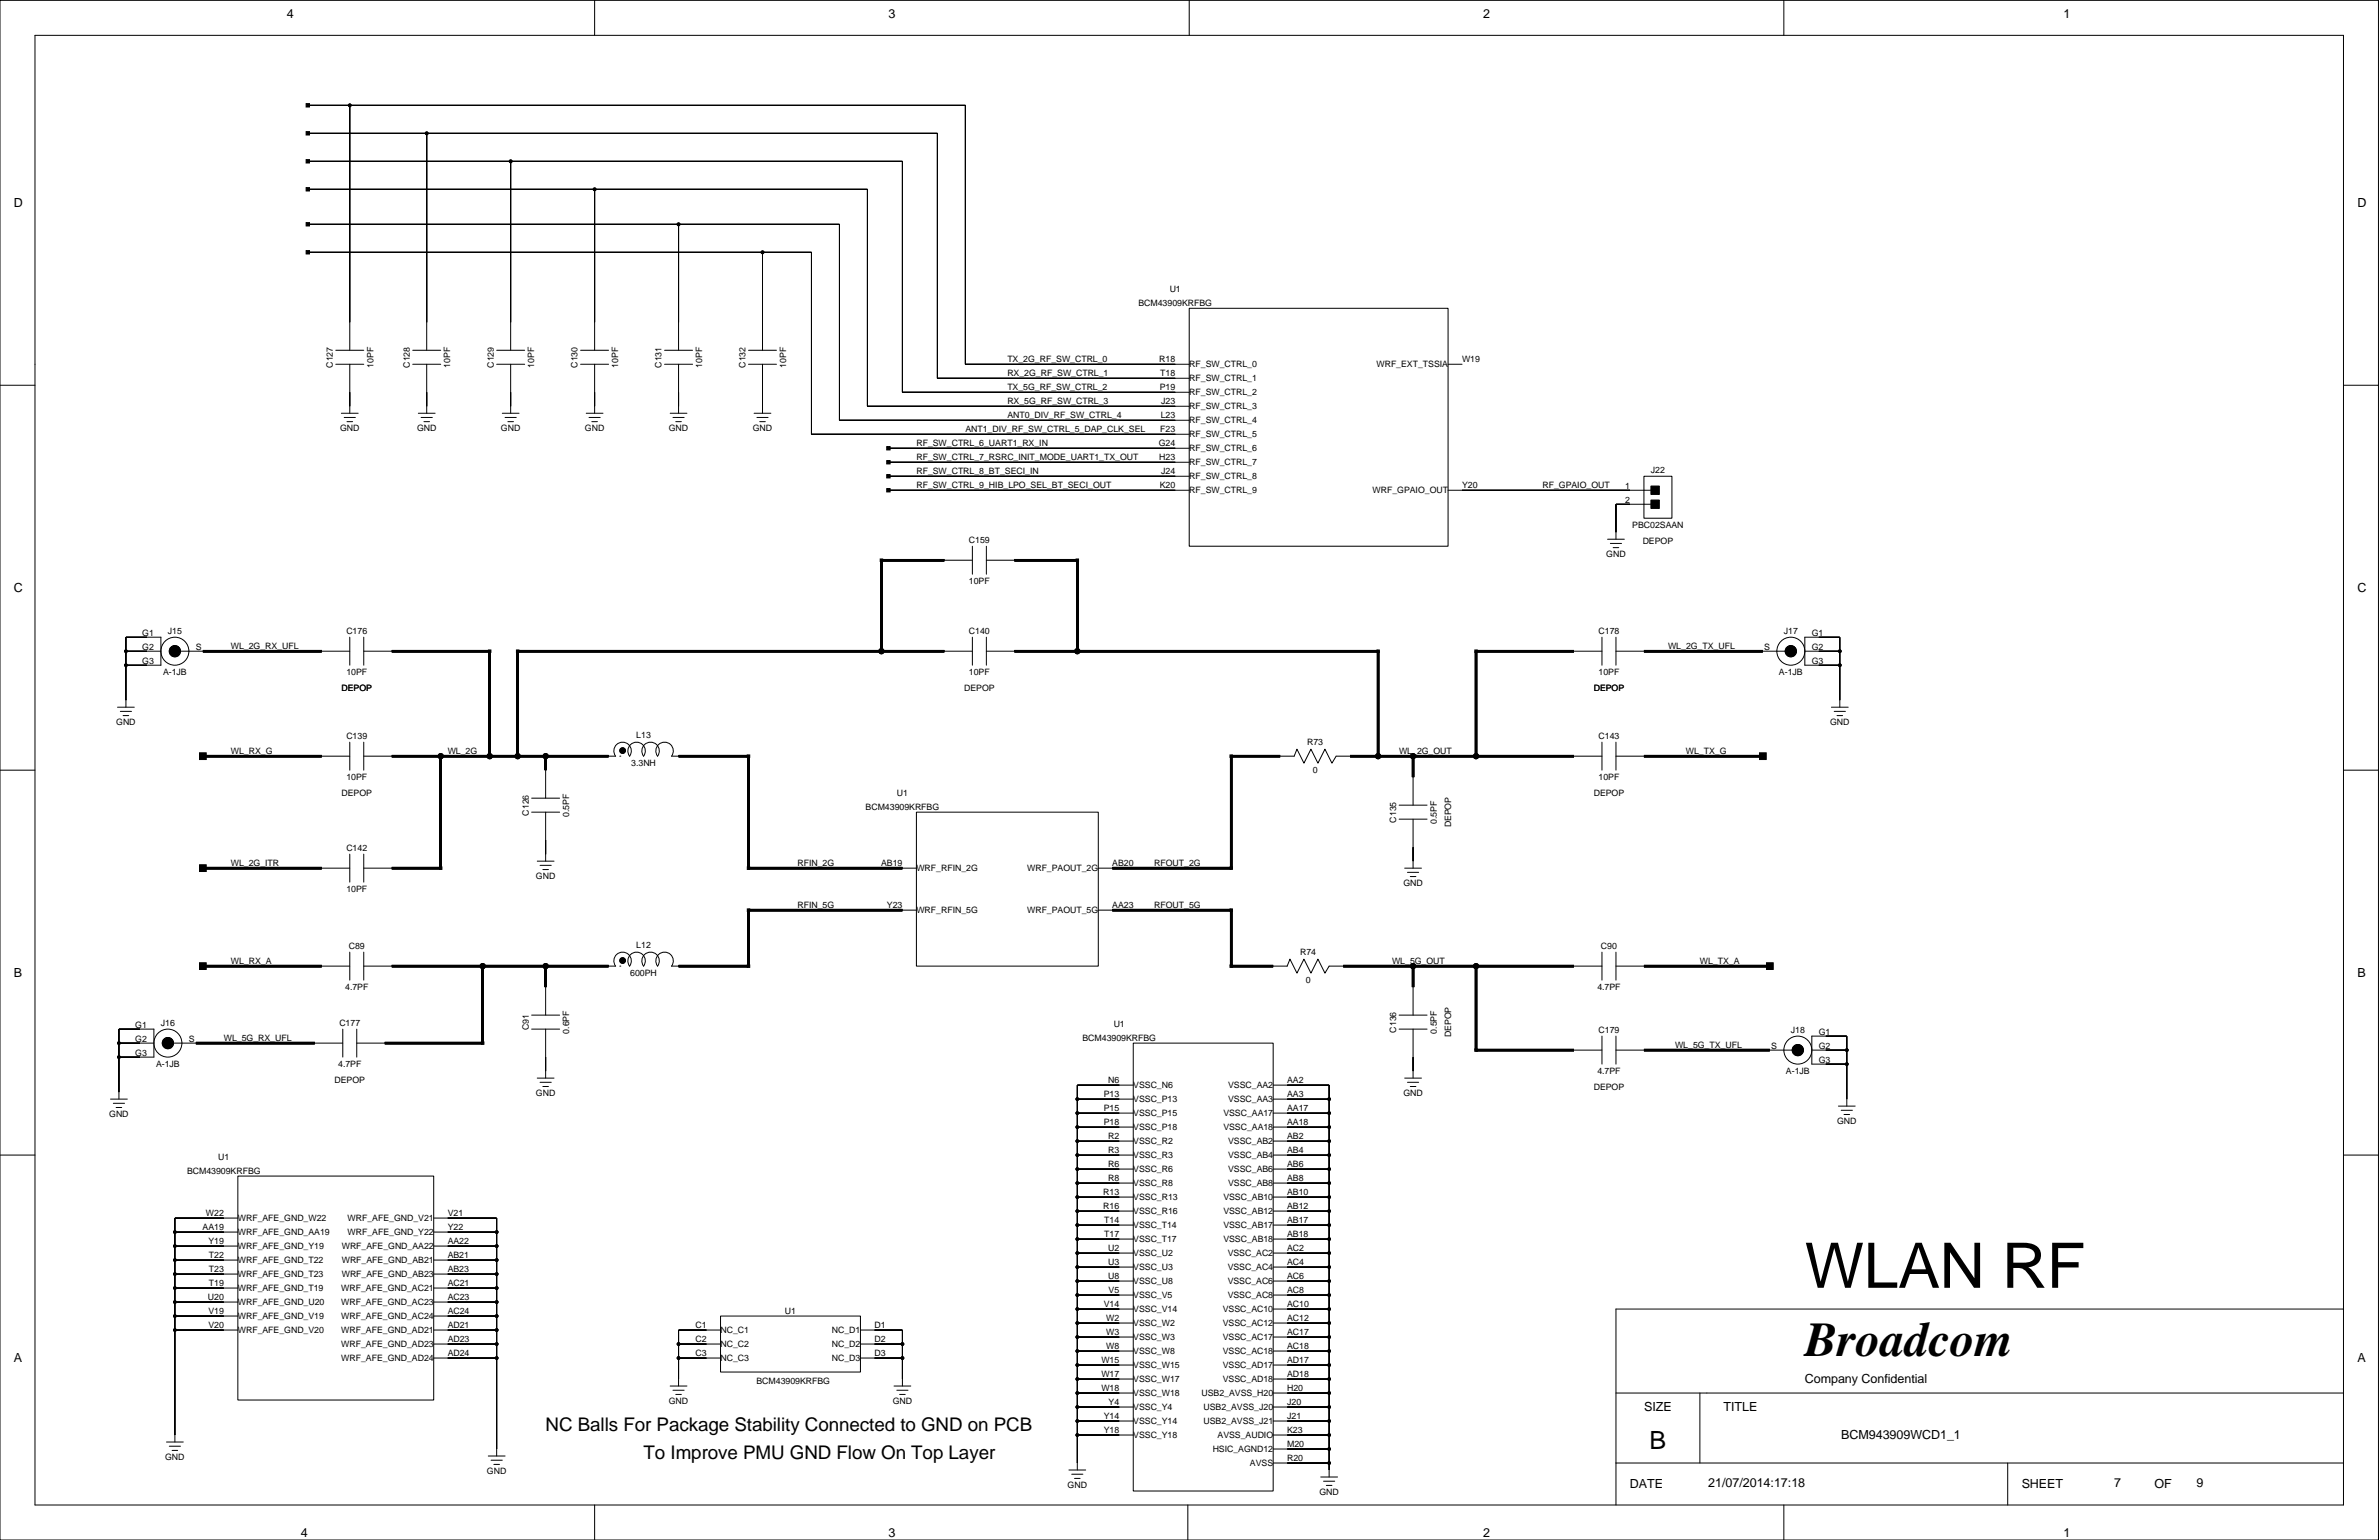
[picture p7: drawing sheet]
<svg xmlns="http://www.w3.org/2000/svg" width="432mm" height="279mm" viewBox="0 0 432 279" stroke-linecap="round" stroke-linejoin="round" font-family="sans-serif">
<defs><g id="words">
<text font-size="11.4" x="327.6" y="233.6">WLAN RF</text>
<text font-size="8.8" x="327.6" y="246.1">Broadcom</text>
<text font-size="4.6" x="299.4" y="263">B</text>
<g font-size="3.4">
<text x="99" y="259.6">NC Balls For Package Stability Connected to GND on PCB</text>
<text x="116.8" y="264.7">To Improve PMU GND Flow On Top Layer</text>
</g>
<g font-size="2.3">
<text x="52.1" y="3.4">4</text>
<text x="161.3" y="3.4">3</text>
<text x="269.2" y="3.4">2</text>
<text x="374.6" y="3.4">1</text>
<text x="2.5" y="37.6">D</text>
<text x="427.9" y="37.6">D</text>
<text x="2.5" y="107.5">C</text>
<text x="427.9" y="107.5">C</text>
<text x="2.5" y="177.3">B</text>
<text x="427.9" y="177.3">B</text>
<text x="2.5" y="247.1">A</text>
<text x="327.6" y="250.9">Company Confidential</text>
<text x="427.9" y="247.1">A</text>
<text x="298.4" y="256">SIZE</text>
<text x="312.8" y="256">TITLE</text>
<text x="334.2" y="261.1">BCM943909WCD1_1</text>
<text x="310.1" y="269.7">21/07/2014:17:18</text>
<text x="383.7" y="269.7">7</text>
<text x="398.7" y="269.7">9</text>
<text x="295.8" y="270">DATE</text>
<text x="366.9" y="270">SHEET</text>
<text x="391.1" y="270">OF</text>
<text x="54.6" y="278.9">4</text>
<text x="161.3" y="278.9">3</text>
<text x="269.2" y="278.9">2</text>
<text x="374.6" y="278.9">1</text>
</g>
<g font-size="1.6">
<text x="212.3" y="53">U1</text>
<text x="206.6" y="55.6">BCM43909KRFBG</text>
<text x="182.8" y="65.7">TX_2G_RF_SW_CTRL_0</text>
<text x="210.4" y="65.7">R18</text>
<text x="265.4" y="65.7">W19</text>
<text x="60.4" y="66.7" transform="rotate(-90 60.4 66.7)">C127</text>
<text x="67.8" y="66.7" transform="rotate(-90 67.8 66.7)">10PF</text>
<text x="74.4" y="66.7" transform="rotate(-90 74.4 66.7)">C128</text>
<text x="81.7" y="66.7" transform="rotate(-90 81.7 66.7)">10PF</text>
<text x="89.6" y="66.7" transform="rotate(-90 89.6 66.7)">C129</text>
<text x="97" y="66.7" transform="rotate(-90 97 66.7)">10PF</text>
<text x="104.8" y="66.7" transform="rotate(-90 104.8 66.7)">C130</text>
<text x="112.2" y="66.7" transform="rotate(-90 112.2 66.7)">10PF</text>
<text x="120.1" y="66.7" transform="rotate(-90 120.1 66.7)">C131</text>
<text x="127.4" y="66.7" transform="rotate(-90 127.4 66.7)">10PF</text>
<text x="135.3" y="66.7" transform="rotate(-90 135.3 66.7)">C132</text>
<text x="142.7" y="66.7" transform="rotate(-90 142.7 66.7)">10PF</text>
<text x="182.8" y="68.3">RX_2G_RF_SW_CTRL_1</text>
<text x="182.8" y="70.8">TX_5G_RF_SW_CTRL_2</text>
<text x="210.5" y="70.8">P19</text>
<text x="210.6" y="68.3">T18</text>
<text x="215.9" y="66.6">RF_SW_CTRL_0</text>
<text x="215.9" y="69.1">RF_SW_CTRL_1</text>
<text x="215.9" y="71.6">RF_SW_CTRL_2</text>
<text x="249.8" y="66.6">WRF_EXT_TSSIA</text>
<text x="182.8" y="75.9">ANT0_DIV_RF_SW_CTRL_4</text>
<text x="182.8" y="73.3">RX_5G_RF_SW_CTRL_3</text>
<text x="210.7" y="75.9">L23</text>
<text x="210.8" y="73.3">J23</text>
<text x="215.9" y="74.2">RF_SW_CTRL_3</text>
<text x="215.9" y="76.7">RF_SW_CTRL_4</text>
<text x="61.7" y="78.2">GND</text>
<text x="75.7" y="78.2">GND</text>
<text x="90.9" y="78.2">GND</text>
<text x="106.2" y="78.2">GND</text>
<text x="121.4" y="78.2">GND</text>
<text x="136.6" y="78.2">GND</text>
<text x="166.3" y="83.5">RF_SW_CTRL_7_RSRC_INIT_MODE_UART1_TX_OUT</text>
<text x="166.3" y="81">RF_SW_CTRL_6_UART1_RX_IN</text>
<text x="175.2" y="78.4">ANT1_DIV_RF_SW_CTRL_5_DAP_CLK_SEL</text>
<text x="210.3" y="81">G24</text>
<text x="210.4" y="83.5">H23</text>
<text x="210.6" y="78.4">F23</text>
<text x="215.9" y="79.3">RF_SW_CTRL_5</text>
<text x="215.9" y="81.8">RF_SW_CTRL_6</text>
<text x="166.3" y="86">RF_SW_CTRL_8_BT_SECI_IN</text>
<text x="166.3" y="88.6">RF_SW_CTRL_9_HIB_LPO_SEL_BT_SECI_OUT</text>
<text x="210.5" y="88.6">K20</text>
<text x="210.8" y="86">J24</text>
<text x="215.9" y="84.3">RF_SW_CTRL_7</text>
<text x="215.9" y="86.9">RF_SW_CTRL_8</text>
<text x="215.9" y="89.4">RF_SW_CTRL_9</text>
<text x="249.1" y="89.4">WRF_GPAIO_OUT</text>
<text x="265.4" y="88.6">Y20</text>
<text x="280" y="88.6">RF_GPAIO_OUT</text>
<text x="295" y="88.7">1</text>
<text x="299.6" y="85.9">J22</text>
<text x="295" y="91.2">2</text>
<text x="296.3" y="95.8">PBC02SAAN</text>
<text x="175.9" y="98.6">C159</text>
<text x="291.5" y="101.1">GND</text>
<text x="298.2" y="98.7">DEPOP</text>
<text x="175.9" y="105.9">10PF</text>
<text x="25.8" y="115.3">G1</text>
<text x="25.8" y="117.9">G2</text>
<text x="30.5" y="115.1">J15</text>
<text x="35.6" y="117.9">S</text>
<text x="41.9" y="117.8">WL_2G_RX_UFL</text>
<text x="62.9" y="115.1">C176</text>
<text x="175.9" y="115.1">C140</text>
<text x="290.1" y="115.1">C178</text>
<text x="302.8" y="117.8">WL_2G_TX_UFL</text>
<text x="320.2" y="117.9">S</text>
<text x="323.8" y="115.1">J17</text>
<text x="328.9" y="115.3">G1</text>
<text x="328.9" y="117.9">G2</text>
<text x="25.8" y="120.4">G3</text>
<text x="29.6" y="122.4">A-1JB</text>
<text x="62" y="125.4">DEPOP</text>
<text x="62.9" y="122.4">10PF</text>
<text x="175" y="125.4">DEPOP</text>
<text x="175.9" y="122.4">10PF</text>
<text x="289.3" y="125.4">DEPOP</text>
<text x="290.1" y="122.4">10PF</text>
<text x="322.9" y="122.4">A-1JB</text>
<text x="328.9" y="120.4">G3</text>
<text x="21.1" y="131.6">GND</text>
<text x="332.2" y="131.6">GND</text>
<text x="41.9" y="136.8">WL_RX_G</text>
<text x="62.9" y="134.1">C139</text>
<text x="81.3" y="136.8">WL_2G</text>
<text x="115.5" y="133.9">L13</text>
<text x="237.3" y="135.1">R73</text>
<text x="253.9" y="136.8">WL_2G_OUT</text>
<text x="290.1" y="134.1">C143</text>
<text x="306" y="136.8">WL_TX_G</text>
<text x="62.9" y="141.5">10PF</text>
<text x="114.6" y="138.9">3.3NH</text>
<text x="238.3" y="140.2">0</text>
<text x="290.1" y="141.5">10PF</text>
<text x="62" y="144.5">DEPOP</text>
<text x="96" y="148" transform="rotate(-90 96 148)">C126</text>
<text x="103.3" y="148.2" transform="rotate(-90 103.3 148.2)">0.5PF</text>
<text x="157.1" y="147">BCM43909KRFBG</text>
<text x="162.8" y="144.4">U1</text>
<text x="253.4" y="149.2" transform="rotate(-90 253.4 149.2)">C135</text>
<text x="260.8" y="149.5" transform="rotate(-90 260.8 149.5)">0.5PF</text>
<text x="289.3" y="144.5">DEPOP</text>
<text x="62.9" y="154.4">C142</text>
<text x="263.4" y="150.1" transform="rotate(-90 263.4 150.1)">DEPOP</text>
<text x="41.9" y="157.1">WL_2G_ITR</text>
<text x="62.9" y="161.8">10PF</text>
<text x="97.3" y="159.5">GND</text>
<text x="144.7" y="157.1">RFIN_2G</text>
<text x="159.9" y="157.1">AB19</text>
<text x="166.3" y="158">WRF_RFIN_2G</text>
<text x="186.4" y="158">WRF_PAOUT_2G</text>
<text x="201.9" y="157.1">AB20</text>
<text x="209.5" y="157.1">RFOUT_2G</text>
<text x="254.7" y="160.8">GND</text>
<text x="144.7" y="164.8">RFIN_5G</text>
<text x="161" y="164.8">Y23</text>
<text x="166.3" y="165.6">WRF_RFIN_5G</text>
<text x="186.4" y="165.6">WRF_PAOUT_5G</text>
<text x="201.9" y="164.8">AA23</text>
<text x="209.5" y="164.8">RFOUT_5G</text>
<text x="63.3" y="172.2">C89</text>
<text x="115.5" y="171.9">L12</text>
<text x="236" y="173.2">R74</text>
<text x="290.6" y="172.2">C90</text>
<text x="41.9" y="174.9">WL_RX_A</text>
<text x="62.6" y="179.6">4.7PF</text>
<text x="114.4" y="177">600PH</text>
<text x="237" y="178.3">0</text>
<text x="252.7" y="174.9">WL_5G_OUT</text>
<text x="289.9" y="179.6">4.7PF</text>
<text x="308.5" y="174.9">WL_TX_A</text>
<text x="24.6" y="186.4">G1</text>
<text x="24.6" y="191.5">G3</text>
<text x="24.6" y="189">G2</text>
<text x="29.2" y="186.2">J16</text>
<text x="34.3" y="189">S</text>
<text x="40.6" y="188.9">WL_5G_RX_UFL</text>
<text x="61.6" y="186.2">C177</text>
<text x="96" y="186.9" transform="rotate(-90 96 186.9)">C91</text>
<text x="103.3" y="187.5" transform="rotate(-90 103.3 187.5)">0.6PF</text>
<text x="196.5" y="188.9">BCM43909KRFBG</text>
<text x="202.1" y="186.3">U1</text>
<text x="253.4" y="187.3" transform="rotate(-90 253.4 187.3)">C136</text>
<text x="260.8" y="187.5" transform="rotate(-90 260.8 187.5)">0.5PF</text>
<text x="263.4" y="188.2" transform="rotate(-90 263.4 188.2)">DEPOP</text>
<text x="290.1" y="187.4">C179</text>
<text x="304" y="190.2">WL_5G_TX_UFL</text>
<text x="321.5" y="190.2">S</text>
<text x="325" y="187.4">J18</text>
<text x="330.1" y="187.7">G1</text>
<text x="330.1" y="190.2">G2</text>
<text x="28.3" y="193.5">A-1JB</text>
<text x="60.7" y="196.5">DEPOP</text>
<text x="61.4" y="193.5">4.7PF</text>
<text x="201.1" y="196.5">N6</text>
<text x="205.7" y="197.3">VSSC_N6</text>
<text x="222.9" y="197.3">VSSC_AA2</text>
<text x="233.6" y="196.5">AA2</text>
<text x="289.3" y="197.8">DEPOP</text>
<text x="289.9" y="194.8">4.7PF</text>
<text x="324.2" y="194.8">A-1JB</text>
<text x="330.1" y="192.8">G3</text>
<text x="19.8" y="202.7">GND</text>
<text x="97.3" y="198.9">GND</text>
<text x="200.3" y="201.6">P15</text>
<text x="200.3" y="199">P13</text>
<text x="205.7" y="199.9">VSSC_P13</text>
<text x="205.7" y="202.4">VSSC_P15</text>
<text x="222" y="202.4">VSSC_AA17</text>
<text x="222.9" y="199.9">VSSC_AA3</text>
<text x="233.6" y="201.6">AA17</text>
<text x="233.6" y="199">AA3</text>
<text x="254.7" y="198.9">GND</text>
<text x="333.4" y="203.9">GND</text>
<text x="200.3" y="204.1">P18</text>
<text x="201.1" y="209.2">R3</text>
<text x="201.1" y="206.7">R2</text>
<text x="205.7" y="205">VSSC_P18</text>
<text x="205.7" y="207.5">VSSC_R2</text>
<text x="222" y="205">VSSC_AA18</text>
<text x="222.9" y="207.5">VSSC_AB2</text>
<text x="233.6" y="209.2">AB4</text>
<text x="233.6" y="206.7">AB2</text>
<text x="233.6" y="204.1">AA18</text>
<text x="34" y="213">BCM43909KRFBG</text>
<text x="39.6" y="210.5">U1</text>
<text x="201.1" y="214.3">R8</text>
<text x="201.1" y="211.7">R6</text>
<text x="205.7" y="210">VSSC_R3</text>
<text x="205.7" y="212.6">VSSC_R6</text>
<text x="205.7" y="215.1">VSSC_R8</text>
<text x="222.9" y="210">VSSC_AB4</text>
<text x="222.9" y="212.6">VSSC_AB6</text>
<text x="222.9" y="215.1">VSSC_AB8</text>
<text x="233.6" y="214.3">AB8</text>
<text x="233.6" y="211.7">AB6</text>
<text x="37.4" y="220.6">W22</text>
<text x="43.2" y="221.5">WRF_AFE_GND_W22</text>
<text x="63.1" y="221.5">WRF_AFE_GND_V21</text>
<text x="81.3" y="220.6">V21</text>
<text x="200.3" y="219.4">R16</text>
<text x="200.3" y="216.8">R13</text>
<text x="200.4" y="221.9">T14</text>
<text x="205.7" y="217.7">VSSC_R13</text>
<text x="205.7" y="220.2">VSSC_R16</text>
<text x="222" y="217.7">VSSC_AB10</text>
<text x="222" y="220.2">VSSC_AB12</text>
<text x="233.6" y="221.9">AB17</text>
<text x="233.6" y="219.4">AB12</text>
<text x="233.6" y="216.8">AB10</text>
<text x="36.8" y="223.2">AA19</text>
<text x="37.8" y="225.7">Y19</text>
<text x="43.2" y="224">WRF_AFE_GND_AA19</text>
<text x="43.2" y="226.5">WRF_AFE_GND_Y19</text>
<text x="62" y="226.5">WRF_AFE_GND_AA22</text>
<text x="63.1" y="224">WRF_AFE_GND_Y22</text>
<text x="81.3" y="225.7">AA22</text>
<text x="81.3" y="223.2">Y22</text>
<text x="200.4" y="224.4">T17</text>
<text x="201.1" y="227">U2</text>
<text x="205.7" y="222.7">VSSC_T14</text>
<text x="205.7" y="225.3">VSSC_T17</text>
<text x="205.7" y="227.8">VSSC_U2</text>
<text x="222" y="222.7">VSSC_AB17</text>
<text x="222" y="225.3">VSSC_AB18</text>
<text x="222.8" y="227.8">VSSC_AC2</text>
<text x="233.6" y="227">AC2</text>
<text x="233.6" y="224.4">AB18</text>
<text x="37.9" y="233.3">T19</text>
<text x="37.9" y="230.8">T23</text>
<text x="37.9" y="228.2">T22</text>
<text x="43.2" y="229.1">WRF_AFE_GND_T22</text>
<text x="43.2" y="231.6">WRF_AFE_GND_T23</text>
<text x="62" y="229.1">WRF_AFE_GND_AB21</text>
<text x="62" y="231.6">WRF_AFE_GND_AB23</text>
<text x="81.3" y="233.3">AC21</text>
<text x="81.3" y="230.8">AB23</text>
<text x="81.3" y="228.2">AB21</text>
<text x="201.1" y="232.1">U8</text>
<text x="201.1" y="229.5">U3</text>
<text x="205.7" y="230.4">VSSC_U3</text>
<text x="205.7" y="232.9">VSSC_U8</text>
<text x="222.8" y="230.4">VSSC_AC4</text>
<text x="222.8" y="232.9">VSSC_AC6</text>
<text x="233.6" y="232.1">AC6</text>
<text x="233.6" y="229.5">AC4</text>
<text x="37.7" y="235.9">U20</text>
<text x="37.8" y="238.4">V19</text>
<text x="43.2" y="234.2">WRF_AFE_GND_T19</text>
<text x="43.2" y="236.7">WRF_AFE_GND_U20</text>
<text x="43.2" y="239.2">WRF_AFE_GND_V19</text>
<text x="61.9" y="234.2">WRF_AFE_GND_AC21</text>
<text x="61.9" y="236.7">WRF_AFE_GND_AC23</text>
<text x="61.9" y="239.2">WRF_AFE_GND_AC24</text>
<text x="81.3" y="238.4">AC24</text>
<text x="81.3" y="235.9">AC23</text>
<text x="142.5" y="238.4">U1</text>
<text x="200.3" y="237.1">V14</text>
<text x="200.8" y="239.7">W2</text>
<text x="201.2" y="234.6">V5</text>
<text x="205.7" y="235.4">VSSC_V5</text>
<text x="205.7" y="238">VSSC_V14</text>
<text x="222" y="238">VSSC_AC10</text>
<text x="222.8" y="235.4">VSSC_AC8</text>
<text x="233.6" y="239.7">AC12</text>
<text x="233.6" y="237.1">AC10</text>
<text x="233.6" y="234.6">AC8</text>
<text x="37.8" y="240.9">V20</text>
<text x="43.2" y="241.8">WRF_AFE_GND_V20</text>
<text x="61.9" y="241.8">WRF_AFE_GND_AD21</text>
<text x="61.9" y="244.3">WRF_AFE_GND_AD23</text>
<text x="81.3" y="243.5">AD23</text>
<text x="81.3" y="240.9">AD21</text>
<text x="126.2" y="243.5">C2</text>
<text x="126.2" y="240.9">C1</text>
<text x="130.8" y="241.8">NC_C1</text>
<text x="130.8" y="244.3">NC_C2</text>
<text x="151" y="241.8">NC_D1</text>
<text x="151" y="244.3">NC_D2</text>
<text x="158.7" y="243.5">D2</text>
<text x="158.7" y="240.9">D1</text>
<text x="200.8" y="244.8">W8</text>
<text x="200.8" y="242.2">W3</text>
<text x="205.7" y="240.5">VSSC_W2</text>
<text x="205.7" y="243.1">VSSC_W3</text>
<text x="205.7" y="245.6">VSSC_W8</text>
<text x="222" y="240.5">VSSC_AC12</text>
<text x="222" y="243.1">VSSC_AC17</text>
<text x="222" y="245.6">VSSC_AC18</text>
<text x="233.6" y="244.8">AC18</text>
<text x="233.6" y="242.2">AC17</text>
<text x="61.9" y="246.9">WRF_AFE_GND_AD24</text>
<text x="81.3" y="246">AD24</text>
<text x="126.2" y="246">C3</text>
<text x="130.8" y="246.9">NC_C3</text>
<text x="137.3" y="251.1">BCM43909KRFBG</text>
<text x="151" y="246.9">NC_D3</text>
<text x="158.7" y="246">D3</text>
<text x="199.9" y="249.8">W17</text>
<text x="199.9" y="247.3">W15</text>
<text x="205.7" y="248.1">VSSC_W15</text>
<text x="205.7" y="250.7">VSSC_W17</text>
<text x="222" y="248.1">VSSC_AD17</text>
<text x="222" y="250.7">VSSC_AD18</text>
<text x="233.6" y="249.8">AD18</text>
<text x="233.6" y="247.3">AD17</text>
<text x="121.4" y="254.7">GND</text>
<text x="162" y="254.7">GND</text>
<text x="199.9" y="252.4">W18</text>
<text x="200.3" y="257.5">Y14</text>
<text x="201.2" y="254.9">Y4</text>
<text x="205.7" y="253.2">VSSC_W18</text>
<text x="205.7" y="255.8">VSSC_Y4</text>
<text x="218.1" y="253.2">USB2_AVSS_H20</text>
<text x="218.4" y="255.8">USB2_AVSS_J20</text>
<text x="233.6" y="257.5">J21</text>
<text x="233.6" y="254.9">J20</text>
<text x="233.6" y="252.4">H20</text>
<text x="200.3" y="260">Y18</text>
<text x="205.7" y="258.3">VSSC_Y14</text>
<text x="205.7" y="260.8">VSSC_Y18</text>
<text x="218.4" y="258.3">USB2_AVSS_J21</text>
<text x="220.1" y="263.4">HSIC_AGND12</text>
<text x="221" y="260.8">AVSS_AUDIO</text>
<text x="233.6" y="262.5">M20</text>
<text x="233.6" y="260">K23</text>
<text x="30" y="264.9">GND</text>
<text x="88.4" y="267.4">GND</text>
<text x="193.8" y="270">GND</text>
<text x="226.9" y="265.9">AVSS</text>
<text x="233.6" y="265.1">R20</text>
<text x="239.5" y="271.2">GND</text>
</g>
</g></defs>
<g fill="none" stroke="#000" stroke-width=".18">
<path d="M0 .1h431.7v279.3h-431.7zM6.3 6.4h419.1v266.7h-419.1zM55.9 19.1h119.3v47h40.7M63.5 19.1v44.4M107.9 .1v6.3M215.9 .1v6.3M323.8 .1v6.3M55.9 24.2h114.2v44.4h45.8M55.9 29.3h107.9v41.9h52.1M55.9 34.3h101.5v39.4h58.5M77.5 24.2v39.3M92.7 29.3v34.2"/>
<path d="M107.9 34.3v29.2M55.9 40.7h96.5v35.5h63.5M55.9 45.8h91.4v33h68.6M123.2 40.7v22.8M138.4 45.8v17.7M215.9 55.9h46.9v43.2h-46.9zM0 69.9h6.3M60.9 66.1h5.1M60.9 63.5h5.1M62 75h3M62.5 75.7h2M63 76.5h1"/>
<path d="M63.5 66.1v8.9M74.9 66.1h5.1M74.9 63.5h5.1M75.9 75h3.1M76.4 75.7h2.1M76.9 76.5h1.1M77.5 66.1v8.9M90.1 66.1h5.1M90.1 63.5h5.1M91.2 75h3M91.7 75.7h2M92.2 76.5h1"/>
<path d="M92.7 66.1v8.9M105.4 66.1h5.1M105.4 63.5h5.1M106.4 75h3M106.9 75.7h2M107.4 76.5h1M107.9 66.1v8.9M120.6 66.1h5.1M120.6 63.5h5.1M121.6 75h3.1M122.1 75.7h2.1M122.7 76.5h1"/>
<path d="M123.2 66.1v8.9M135.9 66.1h5M135.9 63.5h5M136.9 75h3M137.4 75.7h2M137.9 76.5h1M138.4 66.1v8.9M262.8 66.1h2.6M425.4 69.9h6.3M161.3 88.9h54.6M161.3 83.9h54.6M161.3 81.3h54.6"/>
<path d="M161.3 86.4h54.6M176.5 99.1v5.1M179 99.1v5.1M262.8 88.9h36.9M291.8 97.8h3M292.3 98.6h2M292.8 99.4h1M298.4 86.4h5.1v7.6h-5.1zM299.7 91.5h-6.4v6.3M22.9 118.1h6.3M31.7 118.1h.1M31.7 118.1h5.1"/>
<path d="M58.4 118.1h5.1M63.5 115.6v5.1M66 115.6v5.1M66 118.1h5.1M171.4 118.1h5.1M171.4 101.6h5.1M176.5 115.6v5.1M179 118.1h5.1M179 115.6v5.1M179 101.6h5.1M285.7 118.1h5.1M290.8 115.6v5.1"/>
<path d="M293.3 115.6v5.1M293.3 118.1h5.1M320 118.1h5M325 118.1h.1M327.6 118.1h6.3M0 139.7h6.3M20.3 135.9h.1M21.3 128.3h3.1M21.8 129.1h2.1M22.3 129.8h1.1M22.9 120.7h6.3v-5.1h-6.3v12.7M58.4 137.2h5.1"/>
<path d="M63.5 134.7v5M66 137.2h5.1M66 134.7v5M99 139.7v5.1M110.5 137.2h1.2M111.7 137.2a1.59 1.59 0 0 1 .2-2.1 1.59 1.59 0 0 1 2.2 0 1.59 1.59 0 0 1 .2 2.1 1.59 1.59 0 0 1 .2-2.1 1.59 1.59 0 0 1 2.1 0 1.59 1.59 0 0 1 .2 2.1 1.59 1.59 0 0 1 .2-2.1 1.59 1.59 0 0 1 2.1 0 1.59 1.59 0 0 1 .3 2.1 1.59 1.59 0 0 1 .2-2.1 1.59 1.59 0 0 1 2.1 0 1.59 1.59 0 0 1 .2 2.1M112.5 137.2h.1M121.9 137.2h1.3M232.4 137.2h2.5l.5-1.3 1.3 2.6 1.2-2.6 1.3 2.6 1.3-2.6 1.3 2.6 .7-1.3h2.6M285.7 137.2h5.1M290.8 134.7v5M293.3 137.2h5.1"/>
<path d="M293.3 134.7v5M332.4 128.3h3.1M332.9 129.1h2M333.4 129.8h1M333.9 120.7h-6.3v-5.1h6.3v12.7M336.5 135.9h.1M425.4 139.7h6.3M58.4 157.5h5.1M63.5 155v5M66 155v5M66 157.5h5.1M96.5 147.3h5.1"/>
<path d="M96.5 144.8h5.1M97.5 156.2h3.1M98 157h2.1M98.5 157.8h1M99 147.3v8.9M163.8 157.5h2.5M166.3 147.3h33v28h-33zM199.3 157.5h2.6M253.9 148.6h5.1M253.9 146.1h5.1M255 157.5h3M255.5 158.3h2"/>
<path d="M256 159h1M256.5 141v5.1M256.5 148.6v8.9M58.4 175.3h5.1M63.5 172.7v5.1M66 172.7v5.1M66 175.3h5.1M99 179.1v5.1M110.5 175.3h1.2a1.59 1.59 0 0 1 .2-2.1 1.59 1.59 0 0 1 2.2 0 1.59 1.59 0 0 1 .2 2.1 1.59 1.59 0 0 1 .2-2.1 1.59 1.59 0 0 1 2.1 0 1.59 1.59 0 0 1 .2 2.1 1.59 1.59 0 0 1 .2-2.1 1.59 1.59 0 0 1 2.1 0 1.59 1.59 0 0 1 .3 2.1 1.59 1.59 0 0 1 .2-2.1 1.59 1.59 0 0 1 2.1 0 1.59 1.59 0 0 1 .2 2.1h1.3M112.5 175.3h.1M163.8 165.1h2.5M199.3 165.1h2.6"/>
<path d="M231.1 175.3h2.5l.5-1.3 1.3 2.6 1.3-2.6 1.2 2.6 1.3-2.6 1.3 2.6 .7-1.3h2.6M256.5 179.1v5.1M285.7 175.3h5.1M290.8 172.7v5.1M293.3 175.3h5.1M293.3 172.7v5.1M20.1 199.4h3M21.6 191.8h6.3v-5.1h-6.3v12.7M21.6 189.3h6.3M30.5 189.3h.1M30.5 189.3h5.1M57.1 189.3h5.1"/>
<path d="M62.2 186.7v5.1M64.8 189.3h5M64.8 186.7v5.1M96.5 186.7h5.1M96.5 184.2h5.1M97.5 195.6h3.1M98 196.4h2.1M98.5 197.1h1M99 186.7v8.9M195.5 199.4h10.2M205.7 189.3h25.4v81.2h-25.4zM205.7 196.9h-10.2v69.8"/>
<path d="M231.1 199.4h10.1M231.1 196.9h10.1v71.1M253.9 186.7h5.1M253.9 184.2h5.1M255 195.6h3M255.5 196.4h2M256 197.1h1M256.5 186.7v8.9M285.7 190.5h5.1M290.8 188v5.1M293.3 188v5.1M293.3 190.5h5.1"/>
<path d="M321.2 190.5h5.1M326.3 190.5h.1M328.9 190.5h6.3M335.2 193.1h-6.3v-5.1h6.3v12.7M0 209.6h6.3M19 207h.1M20.6 200.2h2M21.1 200.9h1M43.2 213.4h35.5v40.6h-35.5zM195.5 209.6h10.2M195.5 217.2h10.2M195.5 214.6h10.2"/>
<path d="M195.5 212.1h10.2M195.5 207h10.2M195.5 201.9h10.2M195.5 204.5h10.2M195.5 219.7h10.2M231.1 209.6h10.1M231.1 217.2h10.1M231.1 214.6h10.1M231.1 212.1h10.1M231.1 207h10.1M231.1 201.9h10.1M231.1 204.5h10.1"/>
<path d="M231.1 219.7h10.1M333.7 200.7h3M334.2 201.4h2M334.7 202.2h1M337.7 208.3h.1M425.4 209.6h6.3M31.7 238.8h11.5M31.7 233.7h11.5M31.7 228.6h11.5M31.7 226.1h11.5M31.7 223.5h11.5M31.7 231.2h11.5"/>
<path d="M31.7 236.2h11.5M43.2 221h-11.5v40.6M78.7 221h11.4v43.2M78.7 238.8h11.4M78.7 233.7h11.4M78.7 228.6h11.4M78.7 226.1h11.4M78.7 223.5h11.4M78.7 231.2h11.4M78.7 236.2h11.4M130.8 238.8h25.4v10.1h-25.4zM195.5 237.5h10.2"/>
<path d="M195.5 235h10.2M195.5 232.4h10.2M195.5 229.9h10.2M195.5 224.8h10.2M195.5 222.3h10.2M195.5 227.3h10.2M231.1 237.5h10.1M231.1 235h10.1M231.1 232.4h10.1M231.1 229.9h10.1M231.1 224.8h10.1M231.1 222.3h10.1"/>
<path d="M231.1 227.3h10.1M425.4 237.5h-132.1v35.6M31.7 241.3h11.5M78.7 246.4h11.4M78.7 243.8h11.4M78.7 241.3h11.4M121.6 251.5h3.1M122.1 252.2h2.1M122.7 253h1M123.2 246.4h7.6M123.2 243.8h7.6M130.8 241.3h-7.6v10.2"/>
<path d="M156.2 246.4h7.6M156.2 243.8h7.6M156.2 241.3h7.6v10.2M162.3 251.5h3M162.8 252.2h2M163.3 253h1M195.5 252.7h10.2M195.5 255.3h10.2M195.5 250.2h10.2M195.5 245.1h10.2M195.5 240h10.2M195.5 242.6h10.2"/>
<path d="M195.5 247.7h10.2M195.5 257.8h10.2M231.1 252.7h10.1M231.1 255.3h10.1M231.1 250.2h10.1M231.1 245.1h10.1M231.1 240h10.1M231.1 242.6h10.1M231.1 247.7h10.1M231.1 257.8h10.1M293.3 252.7h132.1M308.5 252.7v12.7"/>
<path d="M30.2 261.6h3.1M30.7 262.4h2.1M31.2 263.1h1.1M88.6 264.2h3.1M89.1 264.9h2.1M89.6 265.7h1.1M107.9 273.1v6.3M194 266.7h3.1M194.5 267.5h2.1M195 268.2h1M195.5 260.4h10.2M215.6 273.1v6.3"/>
<path d="M231.1 265.4h10.1M231.1 260.4h10.1M231.1 262.9h10.1M239.7 268h3.1M240.2 268.7h2.1M240.7 269.5h1.1M293.3 265.4h132.1M323.8 273.1v6.3M364.4 265.4v7.7"/>
<circle cx="63.5" cy="19.1" r=".25"/>
<circle cx="77.5" cy="24.2" r=".25"/>
<circle cx="92.7" cy="29.3" r=".25"/>
<circle cx="107.9" cy="34.3" r=".25"/>
<circle cx="123.2" cy="40.7" r=".25"/>
<circle cx="138.4" cy="45.8" r=".25"/>
<circle cx="22.9" cy="118.1" r=".25"/>
<circle cx="31.7" cy="118.1" r="2.54"/>
<circle cx="31.7" cy="118.1" r="1.02"/>
<circle cx="160" cy="118.1" r=".48"/>
<circle cx="195.5" cy="118.1" r=".48"/>
<circle cx="325" cy="118.1" r="2.54"/>
<circle cx="325" cy="118.1" r="1.02"/>
<circle cx="333.9" cy="118.1" r=".25"/>
<circle cx="22.9" cy="120.7" r=".25"/>
<circle cx="80" cy="137.2" r=".48"/>
<circle cx="88.9" cy="137.2" r=".48"/>
<circle cx="94" cy="137.2" r=".48"/>
<circle cx="99" cy="137.2" r=".48"/>
<circle cx="113" cy="136.2" r=".51"/>
<circle cx="250.1" cy="137.2" r=".48"/>
<circle cx="256.5" cy="137.2" r=".48"/>
<circle cx="267.9" cy="137.2" r=".48"/>
<circle cx="333.9" cy="120.7" r=".25"/>
<circle cx="87.6" cy="175.3" r=".48"/>
<circle cx="99" cy="175.3" r=".48"/>
<circle cx="113" cy="174.3" r=".51"/>
<circle cx="256.5" cy="175.3" r=".48"/>
<circle cx="267.9" cy="175.3" r=".48"/>
<circle cx="21.6" cy="189.3" r=".25"/>
<circle cx="21.6" cy="191.8" r=".25"/>
<circle cx="30.5" cy="189.3" r="2.54"/>
<circle cx="30.5" cy="189.3" r="1.02"/>
<circle cx="195.5" cy="199.4" r=".25"/>
<circle cx="241.2" cy="199.4" r=".25"/>
<circle cx="326.3" cy="190.5" r="2.54"/>
<circle cx="326.3" cy="190.5" r="1.02"/>
<circle cx="335.2" cy="193.1" r=".25"/>
<circle cx="335.2" cy="190.5" r=".25"/>
<circle cx="195.5" cy="217.2" r=".25"/>
<circle cx="195.5" cy="201.9" r=".25"/>
<circle cx="195.5" cy="209.6" r=".25"/>
<circle cx="195.5" cy="214.6" r=".25"/>
<circle cx="195.5" cy="207" r=".25"/>
<circle cx="195.5" cy="219.7" r=".25"/>
<circle cx="195.5" cy="204.5" r=".25"/>
<circle cx="195.5" cy="212.1" r=".25"/>
<circle cx="241.2" cy="217.2" r=".25"/>
<circle cx="241.2" cy="209.6" r=".25"/>
<circle cx="241.2" cy="207" r=".25"/>
<circle cx="241.2" cy="214.6" r=".25"/>
<circle cx="241.2" cy="201.9" r=".25"/>
<circle cx="241.2" cy="219.7" r=".25"/>
<circle cx="241.2" cy="204.5" r=".25"/>
<circle cx="241.2" cy="212.1" r=".25"/>
<circle cx="31.7" cy="231.2" r=".25"/>
<circle cx="31.7" cy="238.8" r=".25"/>
<circle cx="31.7" cy="236.2" r=".25"/>
<circle cx="31.7" cy="223.5" r=".25"/>
<circle cx="31.7" cy="228.6" r=".25"/>
<circle cx="31.7" cy="233.7" r=".25"/>
<circle cx="31.7" cy="226.1" r=".25"/>
<circle cx="90.1" cy="231.2" r=".25"/>
<circle cx="90.1" cy="238.8" r=".25"/>
<circle cx="90.1" cy="223.5" r=".25"/>
<circle cx="90.1" cy="236.2" r=".25"/>
<circle cx="90.1" cy="228.6" r=".25"/>
<circle cx="90.1" cy="233.7" r=".25"/>
<circle cx="90.1" cy="226.1" r=".25"/>
<circle cx="195.5" cy="232.4" r=".25"/>
<circle cx="195.5" cy="224.8" r=".25"/>
<circle cx="195.5" cy="235" r=".25"/>
<circle cx="195.5" cy="222.3" r=".25"/>
<circle cx="195.5" cy="229.9" r=".25"/>
<circle cx="195.5" cy="237.5" r=".25"/>
<circle cx="195.5" cy="227.3" r=".25"/>
<circle cx="241.2" cy="224.8" r=".25"/>
<circle cx="241.2" cy="229.9" r=".25"/>
<circle cx="241.2" cy="222.3" r=".25"/>
<circle cx="241.2" cy="237.5" r=".25"/>
<circle cx="241.2" cy="235" r=".25"/>
<circle cx="241.2" cy="227.3" r=".25"/>
<circle cx="241.2" cy="232.4" r=".25"/>
<circle cx="31.7" cy="241.3" r=".25"/>
<circle cx="90.1" cy="246.4" r=".25"/>
<circle cx="90.1" cy="243.8" r=".25"/>
<circle cx="90.1" cy="241.3" r=".25"/>
<circle cx="123.2" cy="246.4" r=".25"/>
<circle cx="123.2" cy="243.8" r=".25"/>
<circle cx="163.8" cy="246.4" r=".25"/>
<circle cx="163.8" cy="243.8" r=".25"/>
<circle cx="195.5" cy="252.7" r=".25"/>
<circle cx="195.5" cy="242.6" r=".25"/>
<circle cx="195.5" cy="245.1" r=".25"/>
<circle cx="195.5" cy="250.2" r=".25"/>
<circle cx="195.5" cy="257.8" r=".25"/>
<circle cx="195.5" cy="247.7" r=".25"/>
<circle cx="195.5" cy="255.3" r=".25"/>
<circle cx="195.5" cy="240" r=".25"/>
<circle cx="241.2" cy="252.7" r=".25"/>
<circle cx="241.2" cy="245.1" r=".25"/>
<circle cx="241.2" cy="242.6" r=".25"/>
<circle cx="241.2" cy="250.2" r=".25"/>
<circle cx="241.2" cy="257.8" r=".25"/>
<circle cx="241.2" cy="247.7" r=".25"/>
<circle cx="241.2" cy="255.3" r=".25"/>
<circle cx="241.2" cy="240" r=".25"/>
<circle cx="195.5" cy="260.4" r=".25"/>
<circle cx="241.2" cy="265.4" r=".25"/>
<circle cx="241.2" cy="262.9" r=".25"/>
<circle cx="241.2" cy="260.4" r=".25"/>
</g>
<g fill="#000" stroke="#000" stroke-width=".18">
<path d="M55.6 18.8h.6v.6h-.6z" fill-rule="evenodd"/>
<path d="M63.5 19.1v39.4z" fill-rule="evenodd"/>
<path d="M55.9 19.1h7.6z" fill-rule="evenodd"/>
<path d="M175.2 19.1v47z" fill-rule="evenodd"/>
<path d="M63.5 19.1h111.7z" fill-rule="evenodd"/>
<path d="M55.6 23.9h.6v.6h-.6z" fill-rule="evenodd"/>
<path d="M55.6 29h.6v.6h-.6z" fill-rule="evenodd"/>
<path d="M55.6 34h.6v.7h-.6z" fill-rule="evenodd"/>
<path d="M77.5 24.2v34.3z" fill-rule="evenodd"/>
<path d="M55.9 24.2h21.6z" fill-rule="evenodd"/>
<path d="M92.7 29.3v29.2z" fill-rule="evenodd"/>
<path d="M55.9 29.3h36.8z" fill-rule="evenodd"/>
<path d="M107.9 34.3v24.2z" fill-rule="evenodd"/>
<path d="M55.9 34.3h52z" fill-rule="evenodd"/>
<path d="M107.9 34.3h49.5z" fill-rule="evenodd"/>
<path d="M157.4 34.3v39.4z" fill-rule="evenodd"/>
<path d="M92.7 29.3h71.1z" fill-rule="evenodd"/>
<path d="M163.8 29.3v41.9z" fill-rule="evenodd"/>
<path d="M170.1 24.2v44.4z" fill-rule="evenodd"/>
<path d="M77.5 24.2h92.6z" fill-rule="evenodd"/>
<path d="M55.6 40.4h.6v.6h-.6z" fill-rule="evenodd"/>
<path d="M55.6 45.5h.6v.6h-.6z" fill-rule="evenodd"/>
<path d="M123.2 40.7v17.8z" fill-rule="evenodd"/>
<path d="M55.9 40.7h67.3z" fill-rule="evenodd"/>
<path d="M138.4 45.8v12.7z" fill-rule="evenodd"/>
<path d="M55.9 45.8h82.5z" fill-rule="evenodd"/>
<path d="M138.4 45.8h8.9z" fill-rule="evenodd"/>
<path d="M147.3 45.8v33z" fill-rule="evenodd"/>
<path d="M123.2 40.7h29.2z" fill-rule="evenodd"/>
<path d="M152.4 40.7v35.5z" fill-rule="evenodd"/>
<path d="M63.5 71.2v2.5z" fill-rule="evenodd"/>
<path d="M77.5 71.2v2.5z" fill-rule="evenodd"/>
<path d="M92.7 71.2v2.5z" fill-rule="evenodd"/>
<path d="M107.9 71.2v2.5z" fill-rule="evenodd"/>
<path d="M123.2 71.2v2.5z" fill-rule="evenodd"/>
<path d="M138.4 71.2v2.5z" fill-rule="evenodd"/>
<path d="M152.4 76.2h60.9z" fill-rule="evenodd"/>
<path d="M175.2 66.1h38.1z" fill-rule="evenodd"/>
<path d="M170.1 68.6h43.2z" fill-rule="evenodd"/>
<path d="M163.8 71.2h49.5z" fill-rule="evenodd"/>
<path d="M157.4 73.7h55.9z" fill-rule="evenodd"/>
<path d="M147.3 78.8h66z" fill-rule="evenodd"/>
<path d="M160.9 83.6h.7v.6h-.7z" fill-rule="evenodd"/>
<path d="M160.9 81h.7v.6h-.7z" fill-rule="evenodd"/>
<path d="M160.9 86.1h.7v.6h-.7z" fill-rule="evenodd"/>
<path d="M160.9 88.6h.7v.6h-.7z" fill-rule="evenodd"/>
<path d="M161.3 83.9h52z" fill-rule="evenodd"/>
<path d="M161.3 81.3h52z" fill-rule="evenodd"/>
<path d="M161.3 86.4h52z" fill-rule="evenodd"/>
<path d="M161.3 88.9h52z" fill-rule="evenodd"/>
<path d="M293.3 91.5v5.1z" fill-rule="evenodd"/>
<path d="M265.4 88.9h30.4z" fill-rule="evenodd"/>
<path d="M293.3 91.5h2.5z" fill-rule="evenodd"/>
<path d="M299.7 90.7h1.5v1.5h-1.5z" fill-rule="evenodd"/>
<path d="M299.7 88.2h1.5v1.5h-1.5z" fill-rule="evenodd"/>
<path d="M22.9 118.1v2.6z" fill-rule="evenodd"/>
<path d="M22.9 115.6v2.5z" fill-rule="evenodd"/>
<path d="M22.9 115.6h3.8z" fill-rule="evenodd"/>
<path d="M22.9 118.1h3.8z" fill-rule="evenodd"/>
<path d="M88.7 117.9h.4v.5h-.4z" fill-rule="evenodd"/>
<path d="M93.7 117.9h.5v.5h-.5z" fill-rule="evenodd"/>
<path d="M159.8 101.4h.4v.5h-.4z" fill-rule="evenodd"/>
<path d="M195.3 101.4h.5v.5h-.5z" fill-rule="evenodd"/>
<path d="M249.9 117.9h.5v.5h-.5z" fill-rule="evenodd"/>
<path d="M267.7 117.9h.4v.5h-.4z" fill-rule="evenodd"/>
<path d="M330.1 115.6h3.8z" fill-rule="evenodd"/>
<path d="M333.9 115.6v2.5z" fill-rule="evenodd"/>
<path d="M330.1 118.1h3.8z" fill-rule="evenodd"/>
<path d="M333.9 118.1v2.6z" fill-rule="evenodd"/>
<path d="M22.9 120.7v6.3z" fill-rule="evenodd"/>
<path d="M22.9 120.7h3.8z" fill-rule="evenodd"/>
<path d="M36.2 136.6h1.2v1.2h-1.2z" fill-rule="evenodd"/>
<path d="M135.6 137h.5v.4h-.5z" fill-rule="evenodd"/>
<path d="M223.2 137h.5v.4h-.5z" fill-rule="evenodd"/>
<path d="M319.4 136.6h1.2v1.2h-1.2z" fill-rule="evenodd"/>
<path d="M333.9 120.7v6.3z" fill-rule="evenodd"/>
<path d="M330.1 120.7h3.8z" fill-rule="evenodd"/>
<path d="M36.2 156.9h1.2v1.2h-1.2z" fill-rule="evenodd"/>
<path d="M79.8 157.3h.4v.4h-.4z" fill-rule="evenodd"/>
<path d="M99 152.4v2.6z" fill-rule="evenodd"/>
<path d="M135.6 157.3h.5v.4h-.5z" fill-rule="evenodd"/>
<path d="M223.2 157.3h.5v.4h-.5z" fill-rule="evenodd"/>
<path d="M256.5 153.7v2.5z" fill-rule="evenodd"/>
<path d="M36.2 174.7h1.2v1.2h-1.2z" fill-rule="evenodd"/>
<path d="M135.6 164.9h.5v.4h-.5z" fill-rule="evenodd"/>
<path d="M135.6 175.1h.5v.4h-.5z" fill-rule="evenodd"/>
<path d="M223.2 175.1h.5v.4h-.5z" fill-rule="evenodd"/>
<path d="M223.2 164.9h.5v.4h-.5z" fill-rule="evenodd"/>
<path d="M320.6 174.7h1.2v1.2h-1.2z" fill-rule="evenodd"/>
<path d="M21.6 186.7v2.6z" fill-rule="evenodd"/>
<path d="M21.6 189.3v2.5z" fill-rule="evenodd"/>
<path d="M21.6 191.8v6.3z" fill-rule="evenodd"/>
<path d="M21.6 186.7h3.8z" fill-rule="evenodd"/>
<path d="M21.6 191.8h3.8z" fill-rule="evenodd"/>
<path d="M21.6 189.3h3.8z" fill-rule="evenodd"/>
<path d="M87.4 189h.4v.5h-.4z" fill-rule="evenodd"/>
<path d="M99 191.8v2.5z" fill-rule="evenodd"/>
<path d="M195.5 196.9v2.5z" fill-rule="evenodd"/>
<path d="M195.5 199.4v2.5z" fill-rule="evenodd"/>
<path d="M195.5 196.9h7.7z" fill-rule="evenodd"/>
<path d="M195.5 199.4h7.7z" fill-rule="evenodd"/>
<path d="M233.6 196.9h7.6z" fill-rule="evenodd"/>
<path d="M241.2 196.9v2.5z" fill-rule="evenodd"/>
<path d="M233.6 199.4h7.6z" fill-rule="evenodd"/>
<path d="M241.2 199.4v2.5z" fill-rule="evenodd"/>
<path d="M256.5 191.8v2.5z" fill-rule="evenodd"/>
<path d="M267.7 190.3h.4v.4h-.4z" fill-rule="evenodd"/>
<path d="M331.4 188h3.8z" fill-rule="evenodd"/>
<path d="M331.4 193.1h3.8z" fill-rule="evenodd"/>
<path d="M335.2 188v2.5z" fill-rule="evenodd"/>
<path d="M331.4 190.5h3.8z" fill-rule="evenodd"/>
<path d="M335.2 190.5v2.6z" fill-rule="evenodd"/>
<path d="M335.2 193.1v6.3z" fill-rule="evenodd"/>
<path d="M195.5 201.9v2.6z" fill-rule="evenodd"/>
<path d="M195.5 204.5v2.5z" fill-rule="evenodd"/>
<path d="M195.5 207v2.6z" fill-rule="evenodd"/>
<path d="M195.5 209.6v2.5z" fill-rule="evenodd"/>
<path d="M195.5 212.1v2.5z" fill-rule="evenodd"/>
<path d="M195.5 214.6v2.6z" fill-rule="evenodd"/>
<path d="M195.5 217.2v2.5z" fill-rule="evenodd"/>
<path d="M195.5 219.7v2.6z" fill-rule="evenodd"/>
<path d="M195.5 217.2h7.7z" fill-rule="evenodd"/>
<path d="M195.5 214.6h7.7z" fill-rule="evenodd"/>
<path d="M195.5 212.1h7.7z" fill-rule="evenodd"/>
<path d="M195.5 207h7.7z" fill-rule="evenodd"/>
<path d="M195.5 201.9h7.7z" fill-rule="evenodd"/>
<path d="M195.5 204.5h7.7z" fill-rule="evenodd"/>
<path d="M195.5 209.6h7.7z" fill-rule="evenodd"/>
<path d="M195.5 219.7h7.7z" fill-rule="evenodd"/>
<path d="M233.6 219.7h7.6z" fill-rule="evenodd"/>
<path d="M233.6 209.6h7.6z" fill-rule="evenodd"/>
<path d="M233.6 204.5h7.6z" fill-rule="evenodd"/>
<path d="M233.6 201.9h7.6z" fill-rule="evenodd"/>
<path d="M241.2 201.9v2.6z" fill-rule="evenodd"/>
<path d="M241.2 204.5v2.5z" fill-rule="evenodd"/>
<path d="M233.6 207h7.6z" fill-rule="evenodd"/>
<path d="M241.2 207v2.6z" fill-rule="evenodd"/>
<path d="M241.2 209.6v2.5z" fill-rule="evenodd"/>
<path d="M233.6 212.1h7.6z" fill-rule="evenodd"/>
<path d="M241.2 212.1v2.5z" fill-rule="evenodd"/>
<path d="M233.6 214.6h7.6z" fill-rule="evenodd"/>
<path d="M241.2 214.6v2.6z" fill-rule="evenodd"/>
<path d="M233.6 217.2h7.6z" fill-rule="evenodd"/>
<path d="M241.2 217.2v2.5z" fill-rule="evenodd"/>
<path d="M241.2 219.7v2.6z" fill-rule="evenodd"/>
<path d="M31.7 231.2v2.5z" fill-rule="evenodd"/>
<path d="M31.7 233.7v2.5z" fill-rule="evenodd"/>
<path d="M31.7 223.5v2.6z" fill-rule="evenodd"/>
<path d="M31.7 226.1v2.5z" fill-rule="evenodd"/>
<path d="M31.7 228.6v2.6z" fill-rule="evenodd"/>
<path d="M31.7 236.2v2.6z" fill-rule="evenodd"/>
<path d="M31.7 238.8v2.5z" fill-rule="evenodd"/>
<path d="M31.7 221v2.5z" fill-rule="evenodd"/>
<path d="M31.7 233.7h8.9z" fill-rule="evenodd"/>
<path d="M31.7 236.2h8.9z" fill-rule="evenodd"/>
<path d="M31.7 238.8h8.9z" fill-rule="evenodd"/>
<path d="M31.7 221h8.9z" fill-rule="evenodd"/>
<path d="M31.7 228.6h8.9z" fill-rule="evenodd"/>
<path d="M31.7 226.1h8.9z" fill-rule="evenodd"/>
<path d="M31.7 223.5h8.9z" fill-rule="evenodd"/>
<path d="M31.7 231.2h8.9z" fill-rule="evenodd"/>
<path d="M81.3 238.8h8.8z" fill-rule="evenodd"/>
<path d="M81.3 233.7h8.8z" fill-rule="evenodd"/>
<path d="M81.3 228.6h8.8z" fill-rule="evenodd"/>
<path d="M81.3 226.1h8.8z" fill-rule="evenodd"/>
<path d="M81.3 223.5h8.8z" fill-rule="evenodd"/>
<path d="M81.3 221h8.8z" fill-rule="evenodd"/>
<path d="M90.1 221v2.5z" fill-rule="evenodd"/>
<path d="M90.1 223.5v2.6z" fill-rule="evenodd"/>
<path d="M90.1 226.1v2.5z" fill-rule="evenodd"/>
<path d="M90.1 228.6v2.6z" fill-rule="evenodd"/>
<path d="M81.3 231.2h8.8z" fill-rule="evenodd"/>
<path d="M90.1 231.2v2.5z" fill-rule="evenodd"/>
<path d="M90.1 233.7v2.5z" fill-rule="evenodd"/>
<path d="M81.3 236.2h8.8z" fill-rule="evenodd"/>
<path d="M90.1 236.2v2.6z" fill-rule="evenodd"/>
<path d="M90.1 238.8v2.5z" fill-rule="evenodd"/>
<path d="M195.5 222.3v2.5z" fill-rule="evenodd"/>
<path d="M195.5 224.8v2.5z" fill-rule="evenodd"/>
<path d="M195.5 227.3v2.6z" fill-rule="evenodd"/>
<path d="M195.5 229.9v2.5z" fill-rule="evenodd"/>
<path d="M195.5 232.4v2.6z" fill-rule="evenodd"/>
<path d="M195.5 235v2.5z" fill-rule="evenodd"/>
<path d="M195.5 237.5v2.5z" fill-rule="evenodd"/>
<path d="M195.5 237.5h7.7z" fill-rule="evenodd"/>
<path d="M195.5 235h7.7z" fill-rule="evenodd"/>
<path d="M195.5 232.4h7.7z" fill-rule="evenodd"/>
<path d="M195.5 229.9h7.7z" fill-rule="evenodd"/>
<path d="M195.5 224.8h7.7z" fill-rule="evenodd"/>
<path d="M195.5 222.3h7.7z" fill-rule="evenodd"/>
<path d="M195.5 227.3h7.7z" fill-rule="evenodd"/>
<path d="M233.6 237.5h7.6z" fill-rule="evenodd"/>
<path d="M233.6 235h7.6z" fill-rule="evenodd"/>
<path d="M233.6 232.4h7.6z" fill-rule="evenodd"/>
<path d="M233.6 229.9h7.6z" fill-rule="evenodd"/>
<path d="M233.6 227.3h7.6z" fill-rule="evenodd"/>
<path d="M233.6 224.8h7.6z" fill-rule="evenodd"/>
<path d="M233.6 222.3h7.6z" fill-rule="evenodd"/>
<path d="M241.2 222.3v2.5z" fill-rule="evenodd"/>
<path d="M241.2 224.8v2.5z" fill-rule="evenodd"/>
<path d="M241.2 227.3v2.6z" fill-rule="evenodd"/>
<path d="M241.2 229.9v2.5z" fill-rule="evenodd"/>
<path d="M241.2 232.4v2.6z" fill-rule="evenodd"/>
<path d="M241.2 235v2.5z" fill-rule="evenodd"/>
<path d="M241.2 237.5v2.5z" fill-rule="evenodd"/>
<path d="M31.7 241.3v19.1z" fill-rule="evenodd"/>
<path d="M31.7 241.3h8.9z" fill-rule="evenodd"/>
<path d="M90.1 246.4v16.5z" fill-rule="evenodd"/>
<path d="M81.3 246.4h8.8z" fill-rule="evenodd"/>
<path d="M81.3 243.8h8.8z" fill-rule="evenodd"/>
<path d="M81.3 241.3h8.8z" fill-rule="evenodd"/>
<path d="M90.1 241.3v2.5z" fill-rule="evenodd"/>
<path d="M90.1 243.8v2.6z" fill-rule="evenodd"/>
<path d="M123.2 241.3v2.5z" fill-rule="evenodd"/>
<path d="M123.2 243.8v2.6z" fill-rule="evenodd"/>
<path d="M123.2 246.4v3.8z" fill-rule="evenodd"/>
<path d="M123.2 241.3h5z" fill-rule="evenodd"/>
<path d="M123.2 243.8h5z" fill-rule="evenodd"/>
<path d="M123.2 246.4h5z" fill-rule="evenodd"/>
<path d="M158.7 241.3h5.1z" fill-rule="evenodd"/>
<path d="M163.8 241.3v2.5z" fill-rule="evenodd"/>
<path d="M158.7 243.8h5.1z" fill-rule="evenodd"/>
<path d="M163.8 243.8v2.6z" fill-rule="evenodd"/>
<path d="M158.7 246.4h5.1z" fill-rule="evenodd"/>
<path d="M163.8 246.4v3.8z" fill-rule="evenodd"/>
<path d="M195.5 240v2.6z" fill-rule="evenodd"/>
<path d="M195.5 242.6v2.5z" fill-rule="evenodd"/>
<path d="M195.5 245.1v2.6z" fill-rule="evenodd"/>
<path d="M195.5 247.7v2.5z" fill-rule="evenodd"/>
<path d="M195.5 250.2v2.5z" fill-rule="evenodd"/>
<path d="M195.5 252.7v2.6z" fill-rule="evenodd"/>
<path d="M195.5 255.3v2.5z" fill-rule="evenodd"/>
<path d="M195.5 257.8v2.6z" fill-rule="evenodd"/>
<path d="M195.5 255.3h7.7z" fill-rule="evenodd"/>
<path d="M195.5 252.7h7.7z" fill-rule="evenodd"/>
<path d="M195.5 250.2h7.7z" fill-rule="evenodd"/>
<path d="M195.5 245.1h7.7z" fill-rule="evenodd"/>
<path d="M195.5 240h7.7z" fill-rule="evenodd"/>
<path d="M195.5 242.6h7.7z" fill-rule="evenodd"/>
<path d="M195.5 247.7h7.7z" fill-rule="evenodd"/>
<path d="M195.5 257.8h7.7z" fill-rule="evenodd"/>
<path d="M233.6 257.8h7.6z" fill-rule="evenodd"/>
<path d="M233.6 255.3h7.6z" fill-rule="evenodd"/>
<path d="M233.6 252.7h7.6z" fill-rule="evenodd"/>
<path d="M233.6 250.2h7.6z" fill-rule="evenodd"/>
<path d="M233.6 247.7h7.6z" fill-rule="evenodd"/>
<path d="M233.6 245.1h7.6z" fill-rule="evenodd"/>
<path d="M233.6 242.6h7.6z" fill-rule="evenodd"/>
<path d="M233.6 240h7.6z" fill-rule="evenodd"/>
<path d="M241.2 240v2.6z" fill-rule="evenodd"/>
<path d="M241.2 242.6v2.5z" fill-rule="evenodd"/>
<path d="M241.2 245.1v2.6z" fill-rule="evenodd"/>
<path d="M241.2 247.7v2.5z" fill-rule="evenodd"/>
<path d="M241.2 250.2v2.5z" fill-rule="evenodd"/>
<path d="M241.2 252.7v2.6z" fill-rule="evenodd"/>
<path d="M241.2 255.3v2.5z" fill-rule="evenodd"/>
<path d="M241.2 257.8v2.6z" fill-rule="evenodd"/>
<path d="M195.5 260.4v5z" fill-rule="evenodd"/>
<path d="M195.5 260.4h7.7z" fill-rule="evenodd"/>
<path d="M241.2 265.4v1.3z" fill-rule="evenodd"/>
<path d="M233.6 265.4h7.6z" fill-rule="evenodd"/>
<path d="M241.2 262.9v2.5z" fill-rule="evenodd"/>
<path d="M233.6 260.4h7.6z" fill-rule="evenodd"/>
<path d="M241.2 260.4v2.5z" fill-rule="evenodd"/>
<path d="M233.6 262.9h7.6z" fill-rule="evenodd"/>
<circle cx="63.5" cy="19.1" r=".25"/>
<circle cx="77.5" cy="24.2" r=".25"/>
<circle cx="92.7" cy="29.3" r=".25"/>
<circle cx="107.9" cy="34.3" r=".25"/>
<circle cx="123.2" cy="40.7" r=".25"/>
<circle cx="138.4" cy="45.8" r=".25"/>
<circle cx="22.9" cy="118.1" r=".25"/>
<circle cx="31.7" cy="118.1" r="1.02"/>
<circle cx="160" cy="118.1" r=".48"/>
<circle cx="195.5" cy="118.1" r=".48"/>
<circle cx="325" cy="118.1" r="1.02"/>
<circle cx="333.9" cy="118.1" r=".25"/>
<circle cx="22.9" cy="120.7" r=".25"/>
<circle cx="80" cy="137.2" r=".48"/>
<circle cx="88.9" cy="137.2" r=".48"/>
<circle cx="94" cy="137.2" r=".48"/>
<circle cx="99" cy="137.2" r=".48"/>
<circle cx="113" cy="136.2" r=".51"/>
<circle cx="250.1" cy="137.2" r=".48"/>
<circle cx="256.5" cy="137.2" r=".48"/>
<circle cx="267.9" cy="137.2" r=".48"/>
<circle cx="333.9" cy="120.7" r=".25"/>
<circle cx="87.6" cy="175.3" r=".48"/>
<circle cx="99" cy="175.3" r=".48"/>
<circle cx="113" cy="174.3" r=".51"/>
<circle cx="256.5" cy="175.3" r=".48"/>
<circle cx="267.9" cy="175.3" r=".48"/>
<circle cx="21.6" cy="189.3" r=".25"/>
<circle cx="21.6" cy="191.8" r=".25"/>
<circle cx="30.5" cy="189.3" r="1.02"/>
<circle cx="195.5" cy="199.4" r=".25"/>
<circle cx="241.2" cy="199.4" r=".25"/>
<circle cx="326.3" cy="190.5" r="1.02"/>
<circle cx="335.2" cy="193.1" r=".25"/>
<circle cx="335.2" cy="190.5" r=".25"/>
<circle cx="195.5" cy="217.2" r=".25"/>
<circle cx="195.5" cy="201.9" r=".25"/>
<circle cx="195.5" cy="209.6" r=".25"/>
<circle cx="195.5" cy="214.6" r=".25"/>
<circle cx="195.5" cy="207" r=".25"/>
<circle cx="195.5" cy="219.7" r=".25"/>
<circle cx="195.5" cy="204.5" r=".25"/>
<circle cx="195.5" cy="212.1" r=".25"/>
<circle cx="241.2" cy="217.2" r=".25"/>
<circle cx="241.2" cy="209.6" r=".25"/>
<circle cx="241.2" cy="207" r=".25"/>
<circle cx="241.2" cy="214.6" r=".25"/>
<circle cx="241.2" cy="201.9" r=".25"/>
<circle cx="241.2" cy="219.7" r=".25"/>
<circle cx="241.2" cy="204.5" r=".25"/>
<circle cx="241.2" cy="212.1" r=".25"/>
<circle cx="31.7" cy="231.2" r=".25"/>
<circle cx="31.7" cy="238.8" r=".25"/>
<circle cx="31.7" cy="236.2" r=".25"/>
<circle cx="31.7" cy="223.5" r=".25"/>
<circle cx="31.7" cy="228.6" r=".25"/>
<circle cx="31.7" cy="233.7" r=".25"/>
<circle cx="31.7" cy="226.1" r=".25"/>
<circle cx="90.1" cy="231.2" r=".25"/>
<circle cx="90.1" cy="238.8" r=".25"/>
<circle cx="90.1" cy="223.5" r=".25"/>
<circle cx="90.1" cy="236.2" r=".25"/>
<circle cx="90.1" cy="228.6" r=".25"/>
<circle cx="90.1" cy="233.7" r=".25"/>
<circle cx="90.1" cy="226.1" r=".25"/>
<circle cx="195.5" cy="232.4" r=".25"/>
<circle cx="195.5" cy="224.8" r=".25"/>
<circle cx="195.5" cy="235" r=".25"/>
<circle cx="195.5" cy="222.3" r=".25"/>
<circle cx="195.5" cy="229.9" r=".25"/>
<circle cx="195.5" cy="237.5" r=".25"/>
<circle cx="195.5" cy="227.3" r=".25"/>
<circle cx="241.2" cy="224.8" r=".25"/>
<circle cx="241.2" cy="229.9" r=".25"/>
<circle cx="241.2" cy="222.3" r=".25"/>
<circle cx="241.2" cy="237.5" r=".25"/>
<circle cx="241.2" cy="235" r=".25"/>
<circle cx="241.2" cy="227.3" r=".25"/>
<circle cx="241.2" cy="232.4" r=".25"/>
<circle cx="31.7" cy="241.3" r=".25"/>
<circle cx="90.1" cy="246.4" r=".25"/>
<circle cx="90.1" cy="243.8" r=".25"/>
<circle cx="90.1" cy="241.3" r=".25"/>
<circle cx="123.2" cy="246.4" r=".25"/>
<circle cx="123.2" cy="243.8" r=".25"/>
<circle cx="163.8" cy="246.4" r=".25"/>
<circle cx="163.8" cy="243.8" r=".25"/>
<circle cx="195.5" cy="252.7" r=".25"/>
<circle cx="195.5" cy="242.6" r=".25"/>
<circle cx="195.5" cy="245.1" r=".25"/>
<circle cx="195.5" cy="250.2" r=".25"/>
<circle cx="195.5" cy="257.8" r=".25"/>
<circle cx="195.5" cy="247.7" r=".25"/>
<circle cx="195.5" cy="255.3" r=".25"/>
<circle cx="195.5" cy="240" r=".25"/>
<circle cx="241.2" cy="252.7" r=".25"/>
<circle cx="241.2" cy="245.1" r=".25"/>
<circle cx="241.2" cy="242.6" r=".25"/>
<circle cx="241.2" cy="250.2" r=".25"/>
<circle cx="241.2" cy="257.8" r=".25"/>
<circle cx="241.2" cy="247.7" r=".25"/>
<circle cx="241.2" cy="255.3" r=".25"/>
<circle cx="241.2" cy="240" r=".25"/>
<circle cx="195.5" cy="260.4" r=".25"/>
<circle cx="241.2" cy="265.4" r=".25"/>
<circle cx="241.2" cy="262.9" r=".25"/>
<circle cx="241.2" cy="260.4" r=".25"/>
</g>
<g fill="#000" stroke="#000" stroke-width=".45">
<path d="M36.8 118.1h21.6z" fill-rule="evenodd"/>
<path d="M71.1 118.1h17.8z" fill-rule="evenodd"/>
<path d="M88.9 118.1v19.1z" fill-rule="evenodd"/>
<path d="M94 118.1v19.1z" fill-rule="evenodd"/>
<path d="M94 118.1h66z" fill-rule="evenodd"/>
<path d="M160 101.6v16.5z" fill-rule="evenodd"/>
<path d="M160 101.6h11.4z" fill-rule="evenodd"/>
<path d="M160 118.1h11.4z" fill-rule="evenodd"/>
<path d="M195.5 101.6v16.5z" fill-rule="evenodd"/>
<path d="M184.1 118.1h11.4z" fill-rule="evenodd"/>
<path d="M184.1 101.6h11.4z" fill-rule="evenodd"/>
<path d="M195.5 118.1h54.6z" fill-rule="evenodd"/>
<path d="M250.1 118.1v19.1z" fill-rule="evenodd"/>
<path d="M267.9 118.1v19.1z" fill-rule="evenodd"/>
<path d="M267.9 118.1h17.8z" fill-rule="evenodd"/>
<path d="M298.4 118.1h21.6z" fill-rule="evenodd"/>
<path d="M36.8 137.2h21.6z" fill-rule="evenodd"/>
<path d="M80 137.2v20.3z" fill-rule="evenodd"/>
<path d="M71.1 137.2h8.9z" fill-rule="evenodd"/>
<path d="M80 137.2h8.9z" fill-rule="evenodd"/>
<path d="M88.9 137.2h5.1z" fill-rule="evenodd"/>
<path d="M99 137.2v2.5z" fill-rule="evenodd"/>
<path d="M94 137.2h5z" fill-rule="evenodd"/>
<path d="M99 137.2h11.5z" fill-rule="evenodd"/>
<path d="M135.9 137.2v20.3z" fill-rule="evenodd"/>
<path d="M123.2 137.2h12.7z" fill-rule="evenodd"/>
<path d="M223.5 137.2v20.3z" fill-rule="evenodd"/>
<path d="M223.5 137.2h8.9z" fill-rule="evenodd"/>
<path d="M245.1 137.2h5z" fill-rule="evenodd"/>
<path d="M256.5 137.2v3.8z" fill-rule="evenodd"/>
<path d="M250.1 137.2h6.4z" fill-rule="evenodd"/>
<path d="M256.5 137.2h11.4z" fill-rule="evenodd"/>
<path d="M267.9 137.2h17.8z" fill-rule="evenodd"/>
<path d="M298.4 137.2h21.6z" fill-rule="evenodd"/>
<path d="M36.8 157.5h21.6z" fill-rule="evenodd"/>
<path d="M71.1 157.5h8.9z" fill-rule="evenodd"/>
<path d="M135.9 157.5h27.9z" fill-rule="evenodd"/>
<path d="M201.9 157.5h21.6z" fill-rule="evenodd"/>
<path d="M36.8 175.3h21.6z" fill-rule="evenodd"/>
<path d="M87.6 175.3v14z" fill-rule="evenodd"/>
<path d="M71.1 175.3h16.5z" fill-rule="evenodd"/>
<path d="M99 175.3v3.8z" fill-rule="evenodd"/>
<path d="M87.6 175.3h11.4z" fill-rule="evenodd"/>
<path d="M99 175.3h11.5z" fill-rule="evenodd"/>
<path d="M135.9 165.1v10.2z" fill-rule="evenodd"/>
<path d="M123.2 175.3h12.7z" fill-rule="evenodd"/>
<path d="M135.9 165.1h27.9z" fill-rule="evenodd"/>
<path d="M201.9 165.1h21.6z" fill-rule="evenodd"/>
<path d="M223.5 165.1v10.2z" fill-rule="evenodd"/>
<path d="M223.5 175.3h7.6z" fill-rule="evenodd"/>
<path d="M256.5 175.3v3.8z" fill-rule="evenodd"/>
<path d="M243.8 175.3h12.7z" fill-rule="evenodd"/>
<path d="M267.9 175.3v15.2z" fill-rule="evenodd"/>
<path d="M256.5 175.3h11.4z" fill-rule="evenodd"/>
<path d="M267.9 175.3h17.8z" fill-rule="evenodd"/>
<path d="M298.4 175.3h22.8z" fill-rule="evenodd"/>
<path d="M35.6 189.3h21.5z" fill-rule="evenodd"/>
<path d="M69.8 189.3h17.8z" fill-rule="evenodd"/>
<path d="M267.9 190.5h17.8z" fill-rule="evenodd"/>
<path d="M298.4 190.5h22.8z" fill-rule="evenodd"/>
</g>
<g fill="none" stroke="#000" stroke-width=".45">
<path d="M36.8 118.1h21.6M71.1 118.1h17.8v19.1M171.4 101.6h-11.4v16.5M171.4 118.1h-77.4v19.1M184.1 101.6h11.4v16.5M184.1 118.1h66v19.1M285.7 118.1h-17.8v19.1M298.4 118.1h21.6M36.8 137.2h21.6M71.1 137.2h39.4M80 137.2v20.3h-8.9M99 137.2v2.5"/>
<path d="M123.2 137.2h12.7v20.3h27.9M232.4 137.2h-8.9v20.3h-21.6M245.1 137.2h40.6M256.5 137.2v3.8M298.4 137.2h21.6M36.8 157.5h21.6M36.8 175.3h21.6M71.1 175.3h39.4M87.6 175.3v14h-17.8M99 175.3v3.8M163.8 165.1h-27.9v10.2h-12.7M201.9 165.1h21.6v10.2h7.6"/>
<path d="M243.8 175.3h41.9M256.5 175.3v3.8M267.9 175.3v15.2h17.8M298.4 175.3h22.8M35.6 189.3h21.5M298.4 190.5h22.8"/>
</g>
<use href="#words"/>
</svg>
